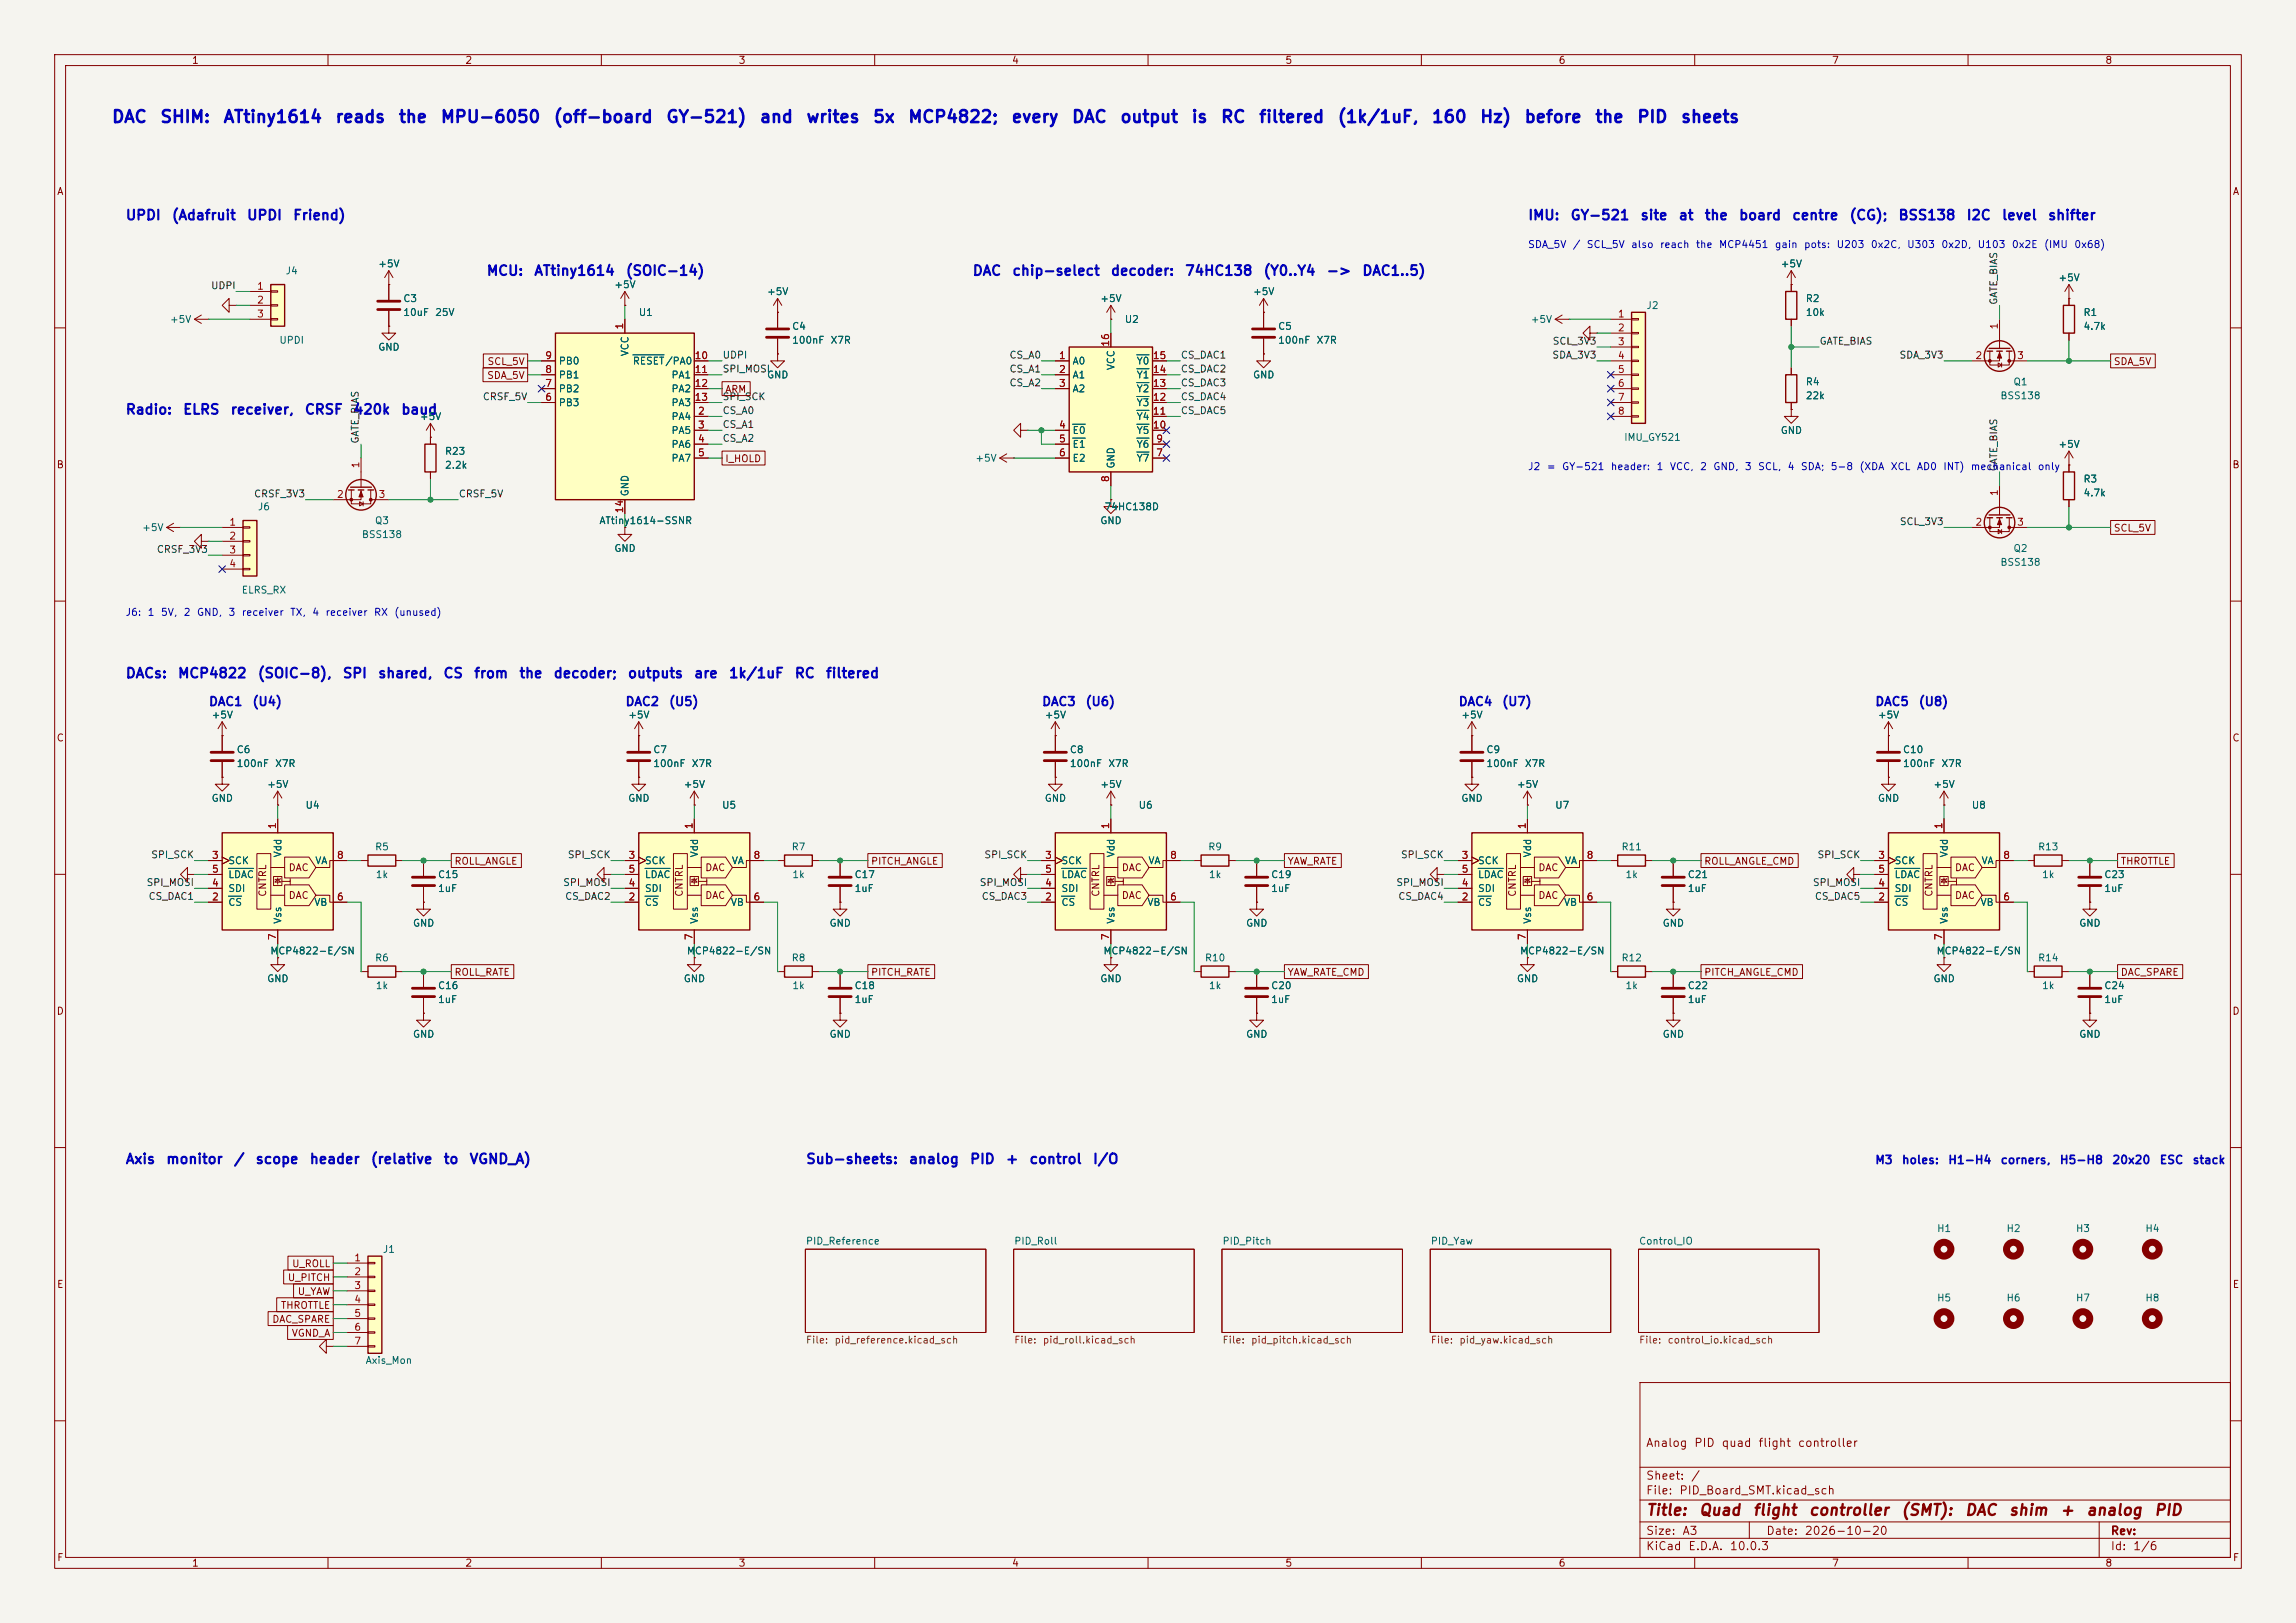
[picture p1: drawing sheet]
<svg xmlns="http://www.w3.org/2000/svg" width="420mm" height="297mm" viewBox="0 0 420 297" stroke-linecap="round" stroke-linejoin="round" font-family="sans-serif">
<defs><g id="words">
<g font-size="2.2" fill="#0000c2">
<text x="20.3" y="23">DAC</text>
<text x="29.2" y="23">SHIM:</text>
<text x="40.7" y="23">ATtiny1614</text>
<text x="61.2" y="23">reads</text>
<text x="72.8" y="23">the</text>
<text x="80.5" y="23">MPU-6050</text>
<text x="101.1" y="23">(off-board</text>
<text x="121.7" y="23">GY-521)</text>
<text x="138.8" y="23">and</text>
<text x="147.4" y="23">writes</text>
<text x="159.5" y="23">5x</text>
<text x="166" y="23">MCP4822;</text>
<text x="184.9" y="23">every</text>
<text x="195.9" y="23">DAC</text>
<text x="204.8" y="23">output</text>
<text x="217.8" y="23">is</text>
<text x="223.2" y="23">RC</text>
<text x="230.1" y="23">filtered</text>
<text x="244.5" y="23">(1k/1uF,</text>
<text x="261.8" y="23">160</text>
<text x="270.6" y="23">Hz)</text>
<text x="278.7" y="23">before</text>
<text x="291.6" y="23">the</text>
<text x="299.3" y="23">PID</text>
<text x="307.3" y="23">sheets</text>
</g>
<g font-size="2" fill="#840000">
<text x="301" y="277.8">Title:</text>
<text x="310.7" y="277.8">Quad</text>
<text x="320.5" y="277.8">flight</text>
<text x="330.7" y="277.8">controller</text>
<text x="347.6" y="277.8">(SMT):</text>
<text x="359.3" y="277.8">DAC</text>
<text x="367.3" y="277.8">shim</text>
<text x="376.7" y="277.8">+</text>
<text x="381.5" y="277.8">analog</text>
<text x="393.9" y="277.8">PID</text>
</g>
<g font-size="1.8" fill="#0000c2">
<text x="22.9" y="40.7">UPDI</text>
<text x="31.3" y="40.7">(Adafruit</text>
<text x="45" y="40.7">UPDI</text>
<text x="53.5" y="40.7">Friend)</text>
<text x="279.4" y="40.7">IMU:</text>
<text x="287.1" y="40.7">GY-521</text>
<text x="300" y="40.7">site</text>
<text x="306.9" y="40.7">at</text>
<text x="311.7" y="40.7">the</text>
<text x="318" y="40.7">board</text>
<text x="327.7" y="40.7">centre</text>
<text x="338.2" y="40.7">(CG);</text>
<text x="347.1" y="40.7">BSS138</text>
<text x="359.6" y="40.7">I2C</text>
<text x="366.1" y="40.7">level</text>
<text x="374.5" y="40.7">shifter</text>
<text x="88.9" y="50.9">MCU:</text>
<text x="97.6" y="50.9">ATtiny1614</text>
<text x="114.3" y="50.9">(SOIC-14)</text>
<text x="177.8" y="50.9">DAC</text>
<text x="185" y="50.9">chip-select</text>
<text x="203.1" y="50.9">decoder:</text>
<text x="216.6" y="50.9">74HC138</text>
<text x="231" y="50.9">(Y0..Y4</text>
<text x="242.5" y="50.9">-&gt;</text>
<text x="249.1" y="50.9">DAC1..5)</text>
<text x="22.9" y="76.3">Radio:</text>
<text x="33.4" y="76.3">ELRS</text>
<text x="42" y="76.3">receiver,</text>
<text x="55.6" y="76.3">CRSF</text>
<text x="64.6" y="76.3">420k</text>
<text x="73.3" y="76.3">baud</text>
<text x="22.9" y="124.5">DACs:</text>
<text x="32.4" y="124.5">MCP4822</text>
<text x="47" y="124.5">(SOIC-8),</text>
<text x="62.6" y="124.5">SPI</text>
<text x="69" y="124.5">shared,</text>
<text x="81" y="124.5">CS</text>
<text x="86.6" y="124.5">from</text>
<text x="94.8" y="124.5">the</text>
<text x="101.1" y="124.5">decoder;</text>
<text x="114.7" y="124.5">outputs</text>
<text x="126.8" y="124.5">are</text>
<text x="133.2" y="124.5">1k/1uF</text>
<text x="145.2" y="124.5">RC</text>
<text x="150.9" y="124.5">filtered</text>
<text x="22.9" y="213.4">Axis</text>
<text x="30.3" y="213.4">monitor</text>
<text x="42.6" y="213.4">/</text>
<text x="46.6" y="213.4">scope</text>
<text x="56.5" y="213.4">header</text>
<text x="67.7" y="213.4">(relative</text>
<text x="81" y="213.4">to</text>
<text x="85.8" y="213.4">VGND_A)</text>
<text x="147.3" y="213.4">Sub-sheets:</text>
<text x="166.1" y="213.4">analog</text>
<text x="177.3" y="213.4">PID</text>
<text x="183.9" y="213.4">+</text>
<text x="188.2" y="213.4">control</text>
<text x="199.8" y="213.4">I/O</text>
</g>
<g font-size="1.6" fill="#0000c2">
<text x="38.1" y="129.6">DAC1</text>
<text x="46.1" y="129.6">(U4)</text>
<text x="114.3" y="129.6">DAC2</text>
<text x="122.3" y="129.6">(U5)</text>
<text x="190.5" y="129.6">DAC3</text>
<text x="198.5" y="129.6">(U6)</text>
<text x="266.7" y="129.6">DAC4</text>
<text x="274.7" y="129.6">(U7)</text>
<text x="342.9" y="129.6">DAC5</text>
<text x="350.9" y="129.6">(U8)</text>
</g>
<g font-size="1.5" fill="#0000c2">
<text x="342.9" y="213.4">M3</text>
<text x="347.8" y="213.4">holes:</text>
<text x="356.2" y="213.4">H1-H4</text>
<text x="365.8" y="213.4">corners,</text>
<text x="376.7" y="213.4">H5-H8</text>
<text x="386.3" y="213.4">20x20</text>
<text x="394.9" y="213.4">ESC</text>
<text x="401" y="213.4">stack</text>
</g>
<g font-size="1.5" fill="#840000">
<text x="301" y="265.1">Analog</text>
<text x="309.8" y="265.1">PID</text>
<text x="314.8" y="265.1">quad</text>
<text x="321.5" y="265.1">flight</text>
<text x="328.8" y="265.1">controller</text>
<text x="301" y="273.8">File:</text>
<text x="301" y="271.1">Sheet:</text>
<text x="307.1" y="273.8">PID_Board_SMT.kicad_sch</text>
<text x="309.2" y="271.1">/</text>
<text x="301" y="281.2">Size:</text>
<text x="307.6" y="281.2">A3</text>
<text x="323" y="281.2">Date:</text>
<text x="330" y="281.2">2026-10-20</text>
<text x="386" y="281.2">Rev:</text>
<text x="301" y="284">KiCad</text>
<text x="308.7" y="284">E.D.A.</text>
<text x="316.3" y="284">10.0.3</text>
<text x="386" y="284">Id:</text>
<text x="390.1" y="284">1/6</text>
</g>
<g font-size="1.3" fill="#840000">
<text x="35" y="12">1</text>
<text x="85" y="12">2</text>
<text x="135" y="12">3</text>
<text x="185" y="12">4</text>
<text x="235" y="12">5</text>
<text x="285" y="12">6</text>
<text x="335" y="12">7</text>
<text x="385" y="12">8</text>
<text x="10.3" y="36">A</text>
<text x="408.3" y="36">A</text>
<text x="89" y="69.6">SDA_5V</text>
<text x="89.1" y="67.1">SCL_5V</text>
<text x="386.6" y="67.1">SDA_5V</text>
<text x="132.6" y="72.2">ARM</text>
<text x="10.3" y="86">B</text>
<text x="132.6" y="84.9">I_HOLD</text>
<text x="408.2" y="86">B</text>
<text x="386.6" y="97.6">SCL_5V</text>
<text x="10.3" y="136">C</text>
<text x="408.2" y="136">C</text>
<text x="52.7" y="159.7">DAC</text>
<text x="83" y="158.5">ROLL_ANGLE</text>
<text x="128.9" y="159.7">DAC</text>
<text x="159.2" y="158.5">PITCH_ANGLE</text>
<text x="205.1" y="159.7">DAC</text>
<text x="235.4" y="158.5">YAW_RATE</text>
<text x="281.3" y="159.7">DAC</text>
<text x="311.6" y="158.5">ROLL_ANGLE_CMD</text>
<text x="357.5" y="159.7">DAC</text>
<text x="387.8" y="158.5">THROTTLE</text>
<text x="49" y="164.2" transform="rotate(-90 49 164.2)">CNTRL</text>
<text x="52.7" y="164.8">DAC</text>
<text x="125.2" y="164.2" transform="rotate(-90 125.2 164.2)">CNTRL</text>
<text x="128.9" y="164.8">DAC</text>
<text x="201.4" y="164.2" transform="rotate(-90 201.4 164.2)">CNTRL</text>
<text x="205.1" y="164.8">DAC</text>
<text x="277.6" y="164.2" transform="rotate(-90 277.6 164.2)">CNTRL</text>
<text x="281.3" y="164.8">DAC</text>
<text x="353.8" y="164.2" transform="rotate(-90 353.8 164.2)">CNTRL</text>
<text x="357.5" y="164.8">DAC</text>
<text x="83" y="178.9">ROLL_RATE</text>
<text x="159.2" y="178.9">PITCH_RATE</text>
<text x="235.4" y="178.9">YAW_RATE_CMD</text>
<text x="311.6" y="178.9">PITCH_ANGLE_CMD</text>
<text x="387.8" y="178.9">DAC_SPARE</text>
<text x="10.3" y="186">D</text>
<text x="408.2" y="186">D</text>
<text x="53.3" y="232.2">U_ROLL</text>
<text x="10.3" y="236">E</text>
<text x="51.3" y="239.8">THROTTLE</text>
<text x="52.5" y="234.7">U_PITCH</text>
<text x="54.4" y="237.3">U_YAW</text>
<text x="408.3" y="236">E</text>
<text x="49.7" y="242.4">DAC_SPARE</text>
<text x="53.3" y="244.9">VGND_A</text>
<text x="10.3" y="286">F</text>
<text x="35" y="287">1</text>
<text x="85" y="287">2</text>
<text x="135" y="287">3</text>
<text x="185" y="287">4</text>
<text x="235" y="287">5</text>
<text x="285" y="287">6</text>
<text x="335" y="287">7</text>
<text x="385" y="287">8</text>
<text x="408.3" y="286">F</text>
</g>
<g font-size="1.3" fill="#0000c2">
<text x="279.4" y="45.7">SDA_5V</text>
<text x="287.6" y="45.7">/</text>
<text x="290.1" y="45.7">SCL_5V</text>
<text x="298.3" y="45.7">also</text>
<text x="303.5" y="45.7">reach</text>
<text x="310.1" y="45.7">the</text>
<text x="314.3" y="45.7">MCP4451</text>
<text x="324.5" y="45.7">gain</text>
<text x="329.9" y="45.7">pots:</text>
<text x="335.8" y="45.7">U203</text>
<text x="342.1" y="45.7">0x2C,</text>
<text x="348.7" y="45.7">U303</text>
<text x="355" y="45.7">0x2D,</text>
<text x="361.6" y="45.7">U103</text>
<text x="367.9" y="45.7">0x2E</text>
<text x="373.8" y="45.7">(IMU</text>
<text x="379.3" y="45.7">0x68)</text>
<text x="279.4" y="86.3">J2</text>
<text x="282.8" y="86.3">=</text>
<text x="285.6" y="86.3">GY-521</text>
<text x="294.5" y="86.3">header:</text>
<text x="302.9" y="86.3">1</text>
<text x="305.3" y="86.3">VCC,</text>
<text x="310.9" y="86.3">2</text>
<text x="313.3" y="86.3">GND,</text>
<text x="319" y="86.3">3</text>
<text x="321.5" y="86.3">SCL,</text>
<text x="326.9" y="86.3">4</text>
<text x="329.3" y="86.3">SDA;</text>
<text x="334.8" y="86.3">5-8</text>
<text x="340" y="86.3">(XDA</text>
<text x="345.7" y="86.3">XCL</text>
<text x="350.5" y="86.3">AD0</text>
<text x="355.4" y="86.3">INT)</text>
<text x="360.4" y="86.3">mechanical</text>
<text x="372.7" y="86.3">only</text>
<text x="22.9" y="113">J6:</text>
<text x="26.9" y="113">1</text>
<text x="29.3" y="113">5V,</text>
<text x="33.5" y="113">2</text>
<text x="35.9" y="113">GND,</text>
<text x="41.7" y="113">3</text>
<text x="44.1" y="113">receiver</text>
<text x="53" y="113">TX,</text>
<text x="57" y="113">4</text>
<text x="59.4" y="113">receiver</text>
<text x="68.3" y="113">RX</text>
<text x="72" y="113">(unused)</text>
</g>
<g font-size="1.3" fill="#0f0f0f">
<text x="38.5" y="53.2">UDPI</text>
<text x="365.6" y="55.9" transform="rotate(-90 365.6 55.9)">GATE_BIAS</text>
<text x="132.1" y="65.9">UDPI</text>
<text x="184.6" y="65.9">CS_A0</text>
<text x="215.9" y="65.9">CS_DAC1</text>
<text x="283.9" y="65.9">SDA_3V3</text>
<text x="283.9" y="63.4">SCL_3V3</text>
<text x="332.7" y="63.4">GATE_BIAS</text>
<text x="347.4" y="65.9">SDA_3V3</text>
<text x="132.1" y="68.5">SPI_MOSI</text>
<text x="184.6" y="68.5">CS_A1</text>
<text x="184.6" y="71">CS_A2</text>
<text x="215.9" y="68.5">CS_DAC2</text>
<text x="215.9" y="71">CS_DAC3</text>
<text x="88.2" y="73.5">CRSF_5V</text>
<text x="132.1" y="76.1">CS_A0</text>
<text x="132.1" y="73.5">SPI_SCK</text>
<text x="215.9" y="73.5">CS_DAC4</text>
<text x="215.9" y="76.1">CS_DAC5</text>
<text x="65.9" y="81.3" transform="rotate(-90 65.9 81.3)">GATE_BIAS</text>
<text x="132.1" y="78.6">CS_A1</text>
<text x="132.1" y="81.2">CS_A2</text>
<text x="365.6" y="86.4" transform="rotate(-90 365.6 86.4)">GATE_BIAS</text>
<text x="46.4" y="91.3">CRSF_3V3</text>
<text x="83.8" y="91.3">CRSF_5V</text>
<text x="28.6" y="101.5">CRSF_3V3</text>
<text x="347.4" y="96.4">SCL_3V3</text>
<text x="27.6" y="157.4">SPI_SCK</text>
<text x="103.8" y="157.4">SPI_SCK</text>
<text x="180" y="157.4">SPI_SCK</text>
<text x="256.2" y="157.4">SPI_SCK</text>
<text x="332.4" y="157.4">SPI_SCK</text>
<text x="26.7" y="162.4">SPI_MOSI</text>
<text x="27.1" y="165">CS_DAC1</text>
<text x="102.9" y="162.4">SPI_MOSI</text>
<text x="103.3" y="165">CS_DAC2</text>
<text x="179.1" y="162.4">SPI_MOSI</text>
<text x="179.5" y="165">CS_DAC3</text>
<text x="255.3" y="162.4">SPI_MOSI</text>
<text x="255.7" y="165">CS_DAC4</text>
<text x="331.5" y="162.4">SPI_MOSI</text>
<text x="331.9" y="165">CS_DAC5</text>
</g>
<g font-size="1.3" fill="#a90000">
<text x="46.9" y="53.3">1</text>
<text x="46.9" y="55.9">2</text>
<text x="46.9" y="58.4">3</text>
<text x="295.8" y="58.4">1</text>
<text x="114.3" y="60.4" transform="rotate(-90 114.3 60.4)">1</text>
<text x="203.2" y="63.5" transform="rotate(-90 203.2 63.5)">16</text>
<text x="295.8" y="60.9">2</text>
<text x="295.8" y="63.5">3</text>
<text x="365.7" y="60.4" transform="rotate(-90 365.7 60.4)">1</text>
<text x="99.6" y="71.1">7</text>
<text x="99.6" y="68.6">8</text>
<text x="99.6" y="66">9</text>
<text x="127" y="66">10</text>
<text x="127" y="68.6">11</text>
<text x="127" y="71.1">12</text>
<text x="193.6" y="66">1</text>
<text x="193.6" y="68.6">2</text>
<text x="193.6" y="71.1">3</text>
<text x="210.8" y="71.1">13</text>
<text x="210.8" y="68.6">14</text>
<text x="210.8" y="66">15</text>
<text x="295.8" y="66">4</text>
<text x="295.8" y="68.6">5</text>
<text x="295.8" y="71.1">6</text>
<text x="361.2" y="66">2</text>
<text x="368.9" y="66">3</text>
<text x="99.6" y="73.6">6</text>
<text x="127" y="73.6">13</text>
<text x="127.6" y="76.2">2</text>
<text x="210.8" y="76.2">11</text>
<text x="210.8" y="73.6">12</text>
<text x="295.8" y="73.6">7</text>
<text x="295.8" y="76.2">8</text>
<text x="127.6" y="78.7">3</text>
<text x="127.6" y="81.3">4</text>
<text x="127.6" y="83.8">5</text>
<text x="193.6" y="78.7">4</text>
<text x="193.6" y="81.3">5</text>
<text x="193.6" y="83.8">6</text>
<text x="210.8" y="78.7">10</text>
<text x="211.4" y="83.8">7</text>
<text x="211.4" y="81.3">9</text>
<text x="66" y="85.8" transform="rotate(-90 66 85.8)">1</text>
<text x="203.2" y="88.3" transform="rotate(-90 203.2 88.3)">8</text>
<text x="61.5" y="91.4">2</text>
<text x="69.1" y="91.4">3</text>
<text x="114.3" y="94" transform="rotate(-90 114.3 94)">14</text>
<text x="365.7" y="90.9" transform="rotate(-90 365.7 90.9)">1</text>
<text x="41.8" y="96.5">1</text>
<text x="41.8" y="99">2</text>
<text x="41.8" y="101.6">3</text>
<text x="361.2" y="96.5">2</text>
<text x="368.9" y="96.5">3</text>
<text x="41.8" y="104.1">4</text>
<text x="50.8" y="151.8" transform="rotate(-90 50.8 151.8)">1</text>
<text x="127" y="151.8" transform="rotate(-90 127 151.8)">1</text>
<text x="203.2" y="151.8" transform="rotate(-90 203.2 151.8)">1</text>
<text x="279.4" y="151.8" transform="rotate(-90 279.4 151.8)">1</text>
<text x="355.6" y="151.8" transform="rotate(-90 355.6 151.8)">1</text>
<text x="38.7" y="157.5">3</text>
<text x="38.7" y="160">5</text>
<text x="61.5" y="157.5">8</text>
<text x="114.9" y="157.5">3</text>
<text x="114.9" y="160">5</text>
<text x="137.7" y="157.5">8</text>
<text x="191.1" y="157.5">3</text>
<text x="191.1" y="160">5</text>
<text x="213.9" y="157.5">8</text>
<text x="267.3" y="157.5">3</text>
<text x="267.3" y="160">5</text>
<text x="290.1" y="157.5">8</text>
<text x="343.5" y="157.5">3</text>
<text x="343.5" y="160">5</text>
<text x="366.3" y="157.5">8</text>
<text x="38.7" y="165.1">2</text>
<text x="38.7" y="162.5">4</text>
<text x="61.5" y="165.1">6</text>
<text x="114.9" y="165.1">2</text>
<text x="114.9" y="162.5">4</text>
<text x="137.7" y="165.1">6</text>
<text x="191.1" y="165.1">2</text>
<text x="191.1" y="162.5">4</text>
<text x="213.9" y="165.1">6</text>
<text x="267.3" y="165.1">2</text>
<text x="267.3" y="162.5">4</text>
<text x="290.1" y="165.1">6</text>
<text x="343.5" y="165.1">2</text>
<text x="343.5" y="162.5">4</text>
<text x="366.3" y="165.1">6</text>
<text x="50.8" y="172.2" transform="rotate(-90 50.8 172.2)">7</text>
<text x="127" y="172.2" transform="rotate(-90 127 172.2)">7</text>
<text x="203.2" y="172.2" transform="rotate(-90 203.2 172.2)">7</text>
<text x="279.4" y="172.2" transform="rotate(-90 279.4 172.2)">7</text>
<text x="355.6" y="172.2" transform="rotate(-90 355.6 172.2)">7</text>
<text x="64.7" y="231.1">1</text>
<text x="64.7" y="233.7">2</text>
<text x="64.7" y="236.2">3</text>
<text x="64.7" y="238.7">4</text>
<text x="64.7" y="241.3">5</text>
<text x="64.7" y="243.8">6</text>
<text x="64.7" y="246.4">7</text>
</g>
<g font-size="1.3" fill="#006464">
<text x="52.1" y="50.5">J4</text>
<text x="69.1" y="49.2">+5V</text>
<text x="112.3" y="53">+5V</text>
<text x="325.6" y="49.2">+5V</text>
<text x="376.4" y="51.8">+5V</text>
<text x="31" y="59.4">+5V</text>
<text x="73.7" y="55.6">C3</text>
<text x="73.7" y="58.1">10uF</text>
<text x="79.5" y="58.1">25V</text>
<text x="116.7" y="58.1">U1</text>
<text x="140.2" y="54.3">+5V</text>
<text x="201.2" y="55.6">+5V</text>
<text x="205.6" y="59.4">U2</text>
<text x="229.1" y="54.3">+5V</text>
<text x="279.9" y="59.4">+5V</text>
<text x="301.1" y="56.9">J2</text>
<text x="330.2" y="55.6">R2</text>
<text x="330.2" y="58.1">10k</text>
<text x="381" y="58.1">R1</text>
<text x="51" y="63.2">UPDI</text>
<text x="69.1" y="64.5">GND</text>
<text x="115.3" y="65.3" transform="rotate(-90 115.3 65.3)">VCC</text>
<text x="144.8" y="60.7">C4</text>
<text x="144.8" y="63.2">100nF</text>
<text x="151.8" y="63.2">X7R</text>
<text x="233.7" y="60.7">C5</text>
<text x="233.7" y="63.2">100nF</text>
<text x="240.7" y="63.2">X7R</text>
<text x="381" y="60.7">4.7k</text>
<text x="102.1" y="69.6">PB1</text>
<text x="102.1" y="67">PB0</text>
<text x="115.6" y="67">RESET/PA0</text>
<text x="122.7" y="69.6">PA1</text>
<text x="140.2" y="69.6">GND</text>
<text x="196.1" y="67">A0</text>
<text x="196.1" y="69.6">A1</text>
<text x="204.2" y="67.8" transform="rotate(-90 204.2 67.8)">VCC</text>
<text x="207.8" y="69.6">Y1</text>
<text x="207.8" y="67">Y0</text>
<text x="229.1" y="69.6">GND</text>
<text x="330.2" y="70.8">R4</text>
<text x="368.2" y="70.8">Q1</text>
<text x="76.7" y="77.2">+5V</text>
<text x="102.1" y="74.6">PB3</text>
<text x="102.1" y="72.1">PB2</text>
<text x="122.7" y="77.2">PA4</text>
<text x="122.7" y="72.1">PA2</text>
<text x="122.7" y="74.6">PA3</text>
<text x="196.1" y="72.1">A2</text>
<text x="207.8" y="77.2">Y4</text>
<text x="207.8" y="74.6">Y3</text>
<text x="207.8" y="72.1">Y2</text>
<text x="330.2" y="73.4">22k</text>
<text x="365.8" y="73.4">BSS138</text>
<text x="81.3" y="83.5">R23</text>
<text x="122.7" y="79.7">PA5</text>
<text x="122.7" y="82.3">PA6</text>
<text x="196.1" y="79.7">E0</text>
<text x="196.1" y="82.3">E1</text>
<text x="207.8" y="82.3">Y6</text>
<text x="207.8" y="79.7">Y5</text>
<text x="297" y="81">IMU_GY521</text>
<text x="325.6" y="79.7">GND</text>
<text x="376.4" y="82.3">+5V</text>
<text x="81.3" y="86.1">2.2k</text>
<text x="122.7" y="84.8">PA7</text>
<text x="178.3" y="84.8">+5V</text>
<text x="196.1" y="84.8">E2</text>
<text x="204.2" y="85.9" transform="rotate(-90 204.2 85.9)">GND</text>
<text x="207.8" y="84.8">Y7</text>
<text x="381" y="88.6">R3</text>
<text x="47.1" y="93.7">J6</text>
<text x="115.3" y="90.9" transform="rotate(-90 115.3 90.9)">GND</text>
<text x="201.9" y="93.7">74HC138D</text>
<text x="381" y="91.1">4.7k</text>
<text x="25.9" y="97.5">+5V</text>
<text x="66.1" y="98.8">BSS138</text>
<text x="68.5" y="96.2">Q3</text>
<text x="109.5" y="96.2">ATtiny1614-SSNR</text>
<text x="112.3" y="101.3">GND</text>
<text x="201.2" y="96.2">GND</text>
<text x="368.2" y="101.3">Q2</text>
<text x="365.8" y="103.8">BSS138</text>
<text x="44.1" y="108.9">ELRS_RX</text>
<text x="38.6" y="131.8">+5V</text>
<text x="114.8" y="131.8">+5V</text>
<text x="191" y="131.8">+5V</text>
<text x="267.2" y="131.8">+5V</text>
<text x="343.4" y="131.8">+5V</text>
<text x="43.2" y="138.1">C6</text>
<text x="43.2" y="140.7">100nF</text>
<text x="50.2" y="140.7">X7R</text>
<text x="119.4" y="138.1">C7</text>
<text x="119.4" y="140.7">100nF</text>
<text x="126.4" y="140.7">X7R</text>
<text x="195.6" y="138.1">C8</text>
<text x="195.6" y="140.7">100nF</text>
<text x="202.6" y="140.7">X7R</text>
<text x="271.8" y="138.1">C9</text>
<text x="271.8" y="140.7">100nF</text>
<text x="278.8" y="140.7">X7R</text>
<text x="348" y="140.7">100nF</text>
<text x="348" y="138.1">C10</text>
<text x="355" y="140.7">X7R</text>
<text x="38.6" y="147">GND</text>
<text x="48.8" y="144.5">+5V</text>
<text x="55.8" y="148.3">U4</text>
<text x="114.8" y="147">GND</text>
<text x="125" y="144.5">+5V</text>
<text x="132" y="148.3">U5</text>
<text x="191" y="147">GND</text>
<text x="201.2" y="144.5">+5V</text>
<text x="208.2" y="148.3">U6</text>
<text x="267.2" y="147">GND</text>
<text x="277.4" y="144.5">+5V</text>
<text x="284.4" y="148.3">U7</text>
<text x="343.4" y="147">GND</text>
<text x="353.6" y="144.5">+5V</text>
<text x="360.6" y="148.3">U8</text>
<text x="68.5" y="155.9">R5</text>
<text x="144.7" y="155.9">R7</text>
<text x="220.9" y="155.9">R9</text>
<text x="296.5" y="155.9">R11</text>
<text x="372.7" y="155.9">R13</text>
<text x="41.7" y="158.5">SCK</text>
<text x="41.7" y="161">LDAC</text>
<text x="51.8" y="157" transform="rotate(-90 51.8 157)">Vdd</text>
<text x="57.6" y="158.5">VA</text>
<text x="68.6" y="161">1k</text>
<text x="80" y="161">C15</text>
<text x="117.9" y="158.5">SCK</text>
<text x="117.9" y="161">LDAC</text>
<text x="128" y="157" transform="rotate(-90 128 157)">Vdd</text>
<text x="133.8" y="158.5">VA</text>
<text x="144.8" y="161">1k</text>
<text x="156.2" y="161">C17</text>
<text x="194.1" y="158.5">SCK</text>
<text x="194.1" y="161">LDAC</text>
<text x="204.2" y="157" transform="rotate(-90 204.2 157)">Vdd</text>
<text x="210" y="158.5">VA</text>
<text x="221" y="161">1k</text>
<text x="232.4" y="161">C19</text>
<text x="270.3" y="158.5">SCK</text>
<text x="270.3" y="161">LDAC</text>
<text x="280.4" y="157" transform="rotate(-90 280.4 157)">Vdd</text>
<text x="286.2" y="158.5">VA</text>
<text x="297.2" y="161">1k</text>
<text x="308.6" y="161">C21</text>
<text x="346.5" y="158.5">SCK</text>
<text x="346.5" y="161">LDAC</text>
<text x="356.6" y="157" transform="rotate(-90 356.6 157)">Vdd</text>
<text x="362.4" y="158.5">VA</text>
<text x="373.4" y="161">1k</text>
<text x="384.8" y="161">C23</text>
<text x="41.7" y="166.1">CS</text>
<text x="41.7" y="163.5">SDI</text>
<text x="57.4" y="166.1">VB</text>
<text x="80" y="163.5">1uF</text>
<text x="117.9" y="166.1">CS</text>
<text x="117.9" y="163.5">SDI</text>
<text x="133.6" y="166.1">VB</text>
<text x="156.2" y="163.5">1uF</text>
<text x="194.1" y="166.1">CS</text>
<text x="194.1" y="163.5">SDI</text>
<text x="209.8" y="166.1">VB</text>
<text x="232.4" y="163.5">1uF</text>
<text x="270.3" y="166.1">CS</text>
<text x="270.3" y="163.5">SDI</text>
<text x="286" y="166.1">VB</text>
<text x="308.6" y="163.5">1uF</text>
<text x="346.5" y="166.1">CS</text>
<text x="346.5" y="163.5">SDI</text>
<text x="362.2" y="166.1">VB</text>
<text x="384.8" y="163.5">1uF</text>
<text x="51.8" y="169.2" transform="rotate(-90 51.8 169.2)">Vss</text>
<text x="75.4" y="169.9">GND</text>
<text x="128" y="169.2" transform="rotate(-90 128 169.2)">Vss</text>
<text x="151.6" y="169.9">GND</text>
<text x="204.2" y="169.2" transform="rotate(-90 204.2 169.2)">Vss</text>
<text x="227.8" y="169.9">GND</text>
<text x="280.4" y="169.2" transform="rotate(-90 280.4 169.2)">Vss</text>
<text x="304" y="169.9">GND</text>
<text x="356.6" y="169.2" transform="rotate(-90 356.6 169.2)">Vss</text>
<text x="380.2" y="169.9">GND</text>
<text x="49.3" y="175">MCP4822-E/SN</text>
<text x="68.5" y="176.2">R6</text>
<text x="125.5" y="175">MCP4822-E/SN</text>
<text x="144.7" y="176.2">R8</text>
<text x="201.7" y="175">MCP4822-E/SN</text>
<text x="220.3" y="176.2">R10</text>
<text x="277.9" y="175">MCP4822-E/SN</text>
<text x="296.5" y="176.2">R12</text>
<text x="354.1" y="175">MCP4822-E/SN</text>
<text x="372.7" y="176.2">R14</text>
<text x="48.8" y="180">GND</text>
<text x="68.6" y="181.3">1k</text>
<text x="80" y="183.9">1uF</text>
<text x="80" y="181.3">C16</text>
<text x="125" y="180">GND</text>
<text x="144.8" y="181.3">1k</text>
<text x="156.2" y="183.9">1uF</text>
<text x="156.2" y="181.3">C18</text>
<text x="201.2" y="180">GND</text>
<text x="221" y="181.3">1k</text>
<text x="232.4" y="183.9">1uF</text>
<text x="232.4" y="181.3">C20</text>
<text x="277.4" y="180">GND</text>
<text x="297.2" y="181.3">1k</text>
<text x="308.6" y="183.9">1uF</text>
<text x="308.6" y="181.3">C22</text>
<text x="353.6" y="180">GND</text>
<text x="373.4" y="181.3">1k</text>
<text x="384.8" y="183.9">1uF</text>
<text x="384.8" y="181.3">C24</text>
<text x="75.4" y="190.2">GND</text>
<text x="151.6" y="190.2">GND</text>
<text x="227.8" y="190.2">GND</text>
<text x="304" y="190.2">GND</text>
<text x="380.2" y="190.2">GND</text>
<text x="354.2" y="225.8">H1</text>
<text x="366.9" y="225.8">H2</text>
<text x="379.6" y="225.8">H3</text>
<text x="392.3" y="225.8">H4</text>
<text x="69.9" y="229.6">J1</text>
<text x="147.3" y="228.1">PID_Reference</text>
<text x="185.4" y="228.1">PID_Roll</text>
<text x="223.5" y="228.1">PID_Pitch</text>
<text x="261.6" y="228.1">PID_Yaw</text>
<text x="299.7" y="228.1">Control_IO</text>
<text x="354.2" y="238.5">H5</text>
<text x="366.9" y="238.5">H6</text>
<text x="379.6" y="238.5">H7</text>
<text x="392.3" y="238.5">H8</text>
<text x="66.8" y="249.9">Axis_Mon</text>
</g>
<g font-size="1.3" fill="#725600">
<text x="147.3" y="246.2">File:</text>
<text x="152.5" y="246.2">pid_reference.kicad_sch</text>
<text x="185.4" y="246.2">File:</text>
<text x="190.6" y="246.2">pid_roll.kicad_sch</text>
<text x="223.5" y="246.2">File:</text>
<text x="228.7" y="246.2">pid_pitch.kicad_sch</text>
<text x="261.6" y="246.2">File:</text>
<text x="266.8" y="246.2">pid_yaw.kicad_sch</text>
<text x="299.7" y="246.2">File:</text>
<text x="304.9" y="246.2">control_io.kicad_sch</text>
</g>
</g></defs>
<path d="M0 0h420v297h-420z" fill="#f5f4ef" stroke="#f5f4ef" stroke-width=".18"/>
<g fill="none" stroke="#840000" stroke-width=".18">
<path d="M10 10h400v277h-400zM12 12h396v273h-396zM60 10v2M110 10v2M160 10v2M210 10v2M260 10v2M310 10v2M360 10v2M10 60h2M408 60h2M364 94.7v2.6h3.5v-2.6"/>
<path d="M365.5 96.9l.6 .4-.6 .4zM365.8 94.7v1.8h-5.1M365.8 88.9v5.3M366.1 96.9v.8M367.5 96.5h3.3M10 110h2M408 110h2M10 160h2M294.6 157.5h1.3M301 157.5h1.3M408 160h2M306.1 165.1v1.3h1.2l-1.2 1.2-1.3-1.2h1.3"/>
<path d="M306.1 165.1h.1M10 210h2M408 210h2M147.3 228.6h33v15.2h-33zM185.4 228.6h33v15.2h-33zM223.5 228.6h33v15.2h-33zM261.6 228.6h33v15.2h-33zM299.7 228.6h33v15.2h-33zM300 253h108v32h-108zM10 260h2M300 278.5h108M300 274.5h108"/>
<path d="M300 268.5h108M320 278.5v3M384 278.5v6.5M408 260h2M60 285v2M110 285v2M160 285v2M210 285v2M260 285v2M300 281.5h108M310 285v2M360 285v2"/>
</g>
<circle cx="368.3" cy="228.6" r="1.27" fill="none" stroke="#840000" stroke-width="1.3"/>
<g fill="none" stroke="#840000" stroke-width=".25">
<path d="M363.5 94.7h1M363.9 94.2h3.8M365.3 94.7h1M367 94.7h1M295.9 156.5h5.1v2h-5.1z"/>
<circle cx="365.8" cy="95.6" r="2.79"/>
</g>
<g fill="#840000" stroke="#840000" stroke-width=".18">
<path d="M365.8 95l.3 1h-.7z"/>
<circle cx="367.5" cy="96.5" r=".25"/>
<circle cx="364" cy="96.5" r=".25"/>
</g>
<path d="M345.4 152.4h20.4v17.8h-20.4z" fill="#ffffc2"/>
<g fill="none" stroke="#840000" stroke-width=".18">
<path d="M378.5 85.1h.1M378.5 82.6v3.8M378.5 91.4v1.3M378.5 82.6l-.8 1.2M378.5 82.6l.7 1.2M342.9 157.5h2.5M345.4 156.8l1.3 .7-1.3 .6M351.8 156.2h2.5v10.2h-2.5zM354.3 158.8h2.6M355.6 149.9v2.5M356.9 156.8h4.4l1.3 2-1.3 1.9h-4.4zM368.3 157.5h-3.2v1.3h-2.5"/>
<path d="M342.9 165.1h2.5M342.9 162.6h2.5M342.9 160h2.5M354.3 163.8h2.6M354.8 160.4h1.6v1.7h-1.6zM355.6 160.9l.5 .5h-1zM355.6 175.3v1.2h1.3l-1.3 1.3-1.3-1.3h1.3M355.6 175.3h.1M355.6 160.7v1.1M355.6 170.2v2.5M356.1 160.8l-.1 .1h-.8l-.1 .1M356.9 161.9h4.4l1.3 1.9-1.3 1.9h-4.4z"/>
<path d="M357.9 160.8v.5h-1.5M357.9 161.2v.7M362.6 163.8h2.5v1.3h3.2"/>
</g>
<path d="M377.4 86.4h2.1v5h-2.1zM345.4 152.4h20.4v17.8h-20.4z" fill="none" stroke="#840000" stroke-width=".25"/>
<path d="M346.6 158.9h4.6M346.6 164h2.4" fill="none" stroke="#006464" stroke-width=".18"/>
<path d="M269.2 152.4h20.4v17.8h-20.4z" fill="#ffffc2"/>
<g fill="none" stroke="#840000" stroke-width=".18">
<path d="M345.4 134.6h.1M345.4 132.1v5.3M345.4 139.4v2.8M345.4 132.1l-.7 1.3M345.4 132.1l.8 1.3M266.7 157.5h2.5M269.2 156.8l1.3 .7-1.3 .6M275.6 156.2h2.5v10.2h-2.5zM278.1 158.8h2.6M279.4 149.9v2.5M280.7 156.8h4.4l1.3 2-1.3 1.9h-4.4zM292.1 157.5h-3.2v1.3h-2.5"/>
<path d="M345.4 142.2v1.3h1.3l-1.3 1.3-1.2-1.3h1.2M345.4 142.2h.1M355.6 147.3h.1M355.6 144.8l-.8 1.3M355.6 144.8l.8 1.3M355.6 144.8v2.5M266.7 165.1h2.5M266.7 162.6h2.5M266.7 160h2.5M278.1 163.8h2.6M278.6 160.4h1.6v1.7h-1.6zM279.4 160.9l.5 .5h-1z"/>
<path d="M279.4 160.7v1.1M279.4 170.2v2.5M279.9 160.8l-.1 .1h-.8l-.1 .1M280.7 161.9h4.4l1.3 1.9-1.3 1.9h-4.4zM281.7 160.8v.5h-1.5M281.7 161.2v.7M286.4 163.8h2.5v1.3h3.2"/>
</g>
<path d="M269.2 152.4h20.4v17.8h-20.4z" fill="none" stroke="#840000" stroke-width=".25"/>
<path d="M270.4 158.9h4.6M270.4 164h2.4" fill="none" stroke="#006464" stroke-width=".18"/>
<path d="M343.4 137.7h4.1M343.4 139.2h4.1" fill="none" stroke="#840000" stroke-width=".51"/>
<path d="M44.4 95.3h2.6v10.1h-2.6z" fill="#ffffc2"/>
<path d="M377.4 55.9h2.1v5.1h-2.1zM44.4 95.3h2.6v10.1h-2.6zM372.1 156.5h5.1v2h-5.1zM372.1 176.8h5.1v2h-5.1z" fill="none" stroke="#840000" stroke-width=".25"/>
<g fill="none" stroke="#840000" stroke-width=".18">
<path d="M378.5 54.6v1.3M142.2 64.8v1.2h1.3l-1.3 1.3-1.2-1.3h1.2M142.2 64.8h.1M378.5 61v1.2M36.8 99.1v-1.3l-1.2 1.3 1.2 1.2v-1.2h1.3M38.1 99.1h.1M40.6 96.5h3.8M40.6 99.1h3.8M44.4 96.4h1.3v.2h-1.3zM44.4 98.9h1.3v.3h-1.3zM40.6 101.6h3.8M40.6 104.1h3.8"/>
<path d="M44.4 101.5h1.3v.2h-1.3zM44.4 104h1.3v.3h-1.3zM193 134.6h.1M193 132.1l-.7 1.3M193 132.1l.8 1.3M193 132.1v5.3M193 139.4v2.8M269.2 134.6h.1M269.2 132.1l-.7 1.3M269.2 132.1l.8 1.3M269.2 132.1v2.5M193 142.2v1.3h1.3l-1.3 1.3-1.2-1.3h1.2"/>
<path d="M193 142.2h.1M203.2 147.3h.1M203.2 144.8l-.8 1.3M203.2 144.8l.8 1.3M203.2 144.8v2.5M370.8 157.5h1.3M377.2 157.5h1.3M382.3 157.5v2.8M370.8 177.8h1.3M377.2 177.8h1.3M382.3 165.1v1.3h1.2l-1.2 1.2-1.3-1.2h1.3M382.3 165.1h.1"/>
<path d="M382.3 162.3v2.8M382.3 177.8v2.8M382.3 185.4v1.3h1.2l-1.2 1.3-1.3-1.3h1.3M382.3 185.4h.1M382.3 182.6v2.8"/>
</g>
<path d="M191 137.7h4.1M191 139.2h4.1M380.2 160.5h4.1M380.2 162.1h4.1M380.2 180.8h4.1M380.2 182.4h4.1" fill="none" stroke="#840000" stroke-width=".51"/>
<g fill="none" stroke="#840000" stroke-width="1.3">
<circle cx="355.6" cy="228.6" r="1.27"/>
<circle cx="381" cy="228.6" r="1.27"/>
<circle cx="393.7" cy="228.6" r="1.27"/>
</g>
<path d="M101.6 61h25.4v30.4h-25.4z" fill="#ffffc2"/>
<path d="M101.6 61h25.4v30.4h-25.4z" fill="none" stroke="#840000" stroke-width=".25"/>
<g fill="none" stroke="#840000" stroke-width=".18">
<path d="M114.3 55.9h.1M114.3 53.3v2.6M114.3 58.4v2.6M114.3 53.3l-.8 1.3M114.3 53.3l.8 1.3M231.1 57.2h.1M231.1 54.6l-.7 1.3M231.1 54.6l.8 1.3M231.1 54.6v5.3M99.1 73.7h2.5M99.1 71.1h2.5M99.1 68.6h2.5"/>
<path d="M99.1 66h2.5M127 76.2h2.5M127 78.7h2.5M127 73.7h2.5M127 71.1h2.5M127 68.6h2.5M127 66h2.5M231.1 64.8v1.2h1.3l-1.3 1.3-1.2-1.3h1.2M231.1 64.8h.1M231.1 62v2.8M30.5 96.5l1.2 .8M30.5 96.5h2.5"/>
<path d="M31.7 95.8l-1.2 .7M33 96.5h.1M114.3 96.5v1.3h1.3l-1.3 1.3-1.3-1.3h1.3M114.3 96.5h.1M114.3 91.4v2.6M127 81.3h2.5M127 83.8h2.5M40.6 134.6h.1M40.6 132.1l-.7 1.3M40.6 132.1l.8 1.3M40.6 132.1v5.3M40.6 139.4v2.8"/>
<path d="M116.8 134.6h.1M116.8 132.1l-.7 1.3M116.8 132.1l.8 1.3M116.8 132.1v5.3M116.8 139.4v2.8"/>
</g>
<path d="M115.8 64.9h5.7" fill="none" stroke="#006464" stroke-width=".18"/>
<path d="M229.1 60.2h4.1M229.1 61.7h4.1M38.6 137.7h4.1M38.6 139.2h4.1M114.8 137.7h4.1M114.8 139.2h4.1" fill="none" stroke="#840000" stroke-width=".51"/>
<path d="M67.3 229.9h2.5v17.7h-2.5z" fill="#ffffc2"/>
<g fill="none" stroke="#840000" stroke-width=".25">
<path d="M63.8 89.7h1M64.1 89.2h3.8M65.5 89.7h1M67.3 89.7h1M77.7 81.3h2.1v5.1h-2.1zM67.3 229.9h2.5v17.7h-2.5z"/>
<circle cx="66" cy="90.6" r="2.79"/>
</g>
<g fill="none" stroke="#840000" stroke-width=".18">
<path d="M186.7 78.7v-1.2l-1.3 1.2 1.3 1.3v-1.3h1.3M188 78.7h.1M64.3 89.7v2.5h3.5v-2.5M65.8 91.8l.6 .4-.6 .4zM66 89.7v1.7h-5M66 83.8v5.4M66.4 91.8v.8M67.8 91.4h3.3M78.7 80v1.3M78.7 86.4v1.2M203.2 91.4v1.3h1.3l-1.3 1.3-1.3-1.3h1.3M203.2 91.4h.1"/>
<path d="M269.2 142.2v1.3h1.3l-1.3 1.3-1.2-1.3h1.2M269.2 142.2h.1M306.1 157.5v2.8M186.7 160v-1.2l-1.3 1.2 1.3 1.3v-1.3h1.3M188 160h.1M306.1 162.3v2.8M63.5 231.1h3.8M63.5 233.7h3.8M63.5 236.2h3.8M63.5 238.8h3.8M67.3 231h1.3v.3h-1.3zM67.3 233.6h1.3v.2h-1.3z"/>
<path d="M67.3 236.1h1.3v.2h-1.3zM67.3 238.6h1.3v.3h-1.3zM63.5 241.3h3.8M63.5 243.8h3.8M63.5 246.4h3.8M67.3 241.2h1.3v.2h-1.3zM67.3 243.7h1.3v.3h-1.3zM67.3 246.3h1.3v.2h-1.3z"/>
</g>
<g fill="#840000" stroke="#840000" stroke-width=".18">
<path d="M66 89.9l.4 1h-.7z"/>
<circle cx="67.8" cy="91.4" r=".25"/>
<circle cx="64.3" cy="91.4" r=".25"/>
</g>
<path d="M304 160.5h4.1M304 162.1h4.1" fill="none" stroke="#840000" stroke-width=".51"/>
<path d="M40.6 152.4h20.4v17.8h-20.4z" fill="#ffffc2"/>
<g fill="none" stroke="#840000" stroke-width=".18">
<path d="M38.1 157.5h2.5M40.6 156.8l1.3 .7-1.3 .6M47 156.2h2.5v10.2h-2.5zM49.5 158.8h2.6M50.8 149.9v2.5M52.1 156.8h4.4l1.3 2-1.3 1.9h-4.4zM63.5 157.5h-3.2v1.3h-2.5M279.4 147.3h.1M279.4 144.8l-.8 1.3M279.4 144.8l.8 1.3M279.4 144.8v2.5M38.1 165.1h2.5"/>
<path d="M38.1 162.6h2.5M38.1 160h2.5M49.5 163.8h2.6M50 160.4h1.6v1.7h-1.6zM50.8 160.9l.5 .5h-1zM50.8 175.3v1.2h1.3l-1.3 1.3-1.3-1.3h1.3M50.8 175.3h.1M50.8 160.7v1.1M50.8 170.2v2.5M51.3 160.8l-.1 .1h-.8l-.1 .1M52.1 161.9h4.4l1.3 1.9-1.3 1.9h-4.4zM53.1 160.8v.5h-1.5"/>
<path d="M53.1 161.2v.7M57.8 163.8h2.5v1.3h3.2"/>
</g>
<path d="M40.6 152.4h20.4v17.8h-20.4z" fill="none" stroke="#840000" stroke-width=".25"/>
<path d="M41.8 158.9h4.6M41.8 164h2.4" fill="none" stroke="#006464" stroke-width=".18"/>
<path d="M195.6 63.5h15.2v22.9h-15.2z" fill="#ffffc2"/>
<path d="M195.6 63.5h15.2v22.9h-15.2z" fill="none" stroke="#840000" stroke-width=".25"/>
<g fill="none" stroke="#840000" stroke-width=".18">
<path d="M71.1 52.1v2.8M71.1 56.9v2.8M193 66h2.6M193 68.6h2.6M193 71.1h2.6M193 78.7h2.6M203.2 61v2.5M210.8 66h2.6M210.8 68.6h2.6M210.8 71.1h2.6M210.8 78.7h2.6M210.8 76.2h2.6"/>
<path d="M210.8 73.7h2.6M193 81.3h2.6M193 83.8h2.6M203.2 86.4v2.5M210.8 81.3h2.6M210.8 83.8h2.6M34.3 160v-1.2l-1.3 1.2 1.3 1.3v-1.3h1.3M35.6 160h.1M203.2 175.3v1.2h1.3l-1.3 1.3-1.3-1.3h1.3M203.2 175.3h.1M339.1 160v-1.2l-1.3 1.2 1.3 1.3v-1.3h1.3M340.4 160h.1"/>
</g>
<path d="M196.2 77.6h2.3M207.9 77.6h2.3M207.9 75.1h2.3M207.9 72.6h2.3M207.9 70h2.3M207.9 67.5h2.3M207.9 64.9h2.3M196.2 80.2h2.3M207.9 80.2h2.3M207.9 82.7h2.3" fill="none" stroke="#006464" stroke-width=".18"/>
<path d="M69.1 55.1h4.1M69.1 56.6h4.1" fill="none" stroke="#840000" stroke-width=".51"/>
<path d="M49.5 52.1h2.6v7.6h-2.6z" fill="#ffffc2"/>
<path d="M49.5 52.1h2.6v7.6h-2.6z" fill="none" stroke="#840000" stroke-width=".25"/>
<path d="M45.7 53.3h3.8M45.7 55.9h3.8M45.7 58.4h3.8M49.5 53.2h1.3v.3h-1.3zM49.5 55.8h1.3v.2h-1.3zM49.5 58.3h1.3v.2h-1.3z" fill="none" stroke="#840000" stroke-width=".18"/>
<path d="M193 152.4h20.4v17.8h-20.4z" fill="#ffffc2"/>
<g fill="none" stroke="#840000" stroke-width=".18">
<path d="M203.2 58.4h.1M203.2 55.9v2.5M203.2 55.9l-.8 1.3M203.2 55.9l.8 1.3M284.5 58.4l1.2 .8M284.5 58.4h2.5M285.7 57.7l-1.2 .7M287 58.4h.1M327.7 52.1h.1M327.7 49.5v3.8M327.7 58.4v1.3M327.7 49.5l-.8 1.3"/>
<path d="M327.7 49.5l.7 1.3M378.5 54.6h.1M378.5 52.1l-.8 1.2M378.5 52.1l.7 1.2M378.5 52.1v2.5M78.7 77.5l-.7 1.2M78.7 77.5l.8 1.2M78.7 77.5v2.5M290.8 61v-1.3l-1.2 1.3 1.2 1.2v-1.2h1.3M292.1 61h.1M327.7 74.9v1.3h1.2l-1.2 1.3-1.3-1.3h1.3M327.7 74.9h.1"/>
<path d="M78.7 80h.1M269.2 134.6v2.8M269.2 139.4v2.8M40.6 142.2v1.3h1.3l-1.3 1.3-1.2-1.3h1.2M40.6 142.2h.1M50.8 147.3h.1M50.8 144.8l-.8 1.3M50.8 144.8l.8 1.3M50.8 144.8v2.5M66 157.5h1.3M72.4 157.5h1.3M77.5 157.5v2.8"/>
<path d="M190.5 157.5h2.5M193 156.8l1.3 .7-1.3 .6M199.4 156.2h2.5v10.2h-2.5zM201.9 158.8h2.6M203.2 149.9v2.5M204.5 156.8h4.4l1.3 2-1.3 1.9h-4.4zM215.9 157.5h-3.2v1.3h-2.5M218.4 157.5h1.3M224.8 157.5h1.3M229.9 157.5v2.8M66 177.8h1.3M72.4 177.8h1.3"/>
<path d="M77.5 165.1v1.3h1.2l-1.2 1.2-1.3-1.2h1.3M77.5 165.1h.1M77.5 162.3v2.8M77.5 177.8v2.8M190.5 165.1h2.5M190.5 162.6h2.5M190.5 160h2.5M201.9 163.8h2.6M202.4 160.4h1.6v1.7h-1.6zM203.2 160.9l.5 .5h-1zM203.2 160.7v1.1M203.2 170.2v2.5"/>
<path d="M203.7 160.8l-.1 .1h-.8l-.1 .1M204.5 161.9h4.4l1.3 1.9-1.3 1.9h-4.4zM205.5 160.8v.5h-1.5M205.5 161.2v.7M210.2 163.8h2.5v1.3h3.2M218.4 177.8h1.3M224.8 177.8h1.3M229.9 165.1v1.3h1.2l-1.2 1.2-1.3-1.2h1.3M229.9 165.1h.1M229.9 162.3v2.8M229.9 177.8v2.8M262.9 160v-1.2l-1.3 1.2 1.3 1.3v-1.3h1.3"/>
<path d="M264.2 160h.1M306.1 177.8v2.8M77.5 185.4v1.3h1.2l-1.2 1.3-1.3-1.3h1.3M77.5 185.4h.1M77.5 182.6v2.8M229.9 185.4v1.3h1.2l-1.2 1.3-1.3-1.3h1.3M229.9 185.4h.1M229.9 182.6v2.8M306.1 185.4v1.3h1.2l-1.2 1.3-1.3-1.3h1.3M306.1 185.4h.1M306.1 182.6v2.8M59.7 246.4v-1.3l-1.3 1.3 1.3 1.2v-1.2h1.3"/>
<path d="M61 246.4h.1"/>
</g>
<path d="M326.6 53.3h2.1v5.1h-2.1zM67.3 156.5h5.1v2h-5.1zM193 152.4h20.4v17.8h-20.4zM219.7 156.5h5.1v2h-5.1zM67.3 176.8h5.1v2h-5.1zM219.7 176.8h5.1v2h-5.1z" fill="none" stroke="#840000" stroke-width=".25"/>
<path d="M194.2 158.9h4.6M194.2 164h2.4" fill="none" stroke="#006464" stroke-width=".18"/>
<path d="M267.2 137.7h4.1M267.2 139.2h4.1M75.4 160.5h4.1M75.4 162.1h4.1M227.8 160.5h4.1M227.8 162.1h4.1M75.4 180.8h4.1M75.4 182.4h4.1M227.8 180.8h4.1M227.8 182.4h4.1M304 180.8h4.1M304 182.4h4.1" fill="none" stroke="#840000" stroke-width=".51"/>
<g fill="none" stroke="#840000" stroke-width="1.3">
<circle cx="368.3" cy="241.3" r="1.27"/>
<circle cx="381" cy="241.3" r="1.27"/>
<circle cx="393.7" cy="241.3" r="1.27"/>
</g>
<path d="M298.4 57.2h2.6v20.3h-2.6z" fill="#ffffc2"/>
<g fill="none" stroke="#840000" stroke-width=".25">
<path d="M298.4 57.2h2.6v20.3h-2.6zM326.6 68.6h2.1v5.1h-2.1zM363.5 64.3h1M363.9 63.8h3.8M365.3 64.3h1M367 64.3h1M295.9 176.8h5.1v2h-5.1z"/>
<circle cx="365.8" cy="65.2" r="2.79"/>
</g>
<g fill="none" stroke="#840000" stroke-width=".18">
<path d="M71.1 52.1h.1M71.1 49.5l-.7 1.3M71.1 49.5l.8 1.3M71.1 49.5v2.6M142.2 57.2h.1M142.2 54.6v5.3M142.2 54.6l-.7 1.3M142.2 54.6l.8 1.3M294.6 58.4h3.8M298.4 58.3h1.3v.2h-1.3zM365.8 58.4v5.4M142.2 62v2.8"/>
<path d="M294.6 61h3.8M294.6 63.5h3.8M294.6 66h3.8M294.6 68.6h3.8M294.6 71.1h3.8M294.6 73.7h3.8M294.6 76.2h3.8M298.4 60.8h1.3v.3h-1.3zM298.4 63.4h1.3v.2h-1.3zM298.4 65.9h1.3v.3h-1.3zM298.4 68.5h1.3v.2h-1.3zM298.4 71h1.3v.2h-1.3z"/>
<path d="M298.4 73.5h1.3v.3h-1.3zM298.4 76.1h1.3v.2h-1.3zM327.7 67.3v1.3M327.7 73.7v1.2M364 64.3v2.5h3.5v-2.5M365.5 66.4l.6 .4-.6 .4zM365.8 64.3v1.7h-5.1M366.1 66.4v.8M367.5 66h3.3M182.9 83.8l1.2 .8M182.9 83.8h2.5M184.1 83.1l-1.2 .7"/>
<path d="M185.4 83.8h.1M279.4 175.3v1.2h1.3l-1.3 1.3-1.3-1.3h1.3M279.4 175.3h.1M294.6 177.8h1.3M301 177.8h1.3"/>
</g>
<g fill="#840000" stroke="#840000" stroke-width=".18">
<path d="M365.8 64.5l.3 1h-.7z"/>
<circle cx="367.5" cy="66" r=".25"/>
<circle cx="364" cy="66" r=".25"/>
</g>
<circle cx="355.6" cy="241.3" r="1.27" fill="none" stroke="#840000" stroke-width="1.3"/>
<path d="M140.2 60.2h4.1M140.2 61.7h4.1" fill="none" stroke="#840000" stroke-width=".51"/>
<path d="M116.8 152.4h20.4v17.8h-20.4z" fill="#ffffc2"/>
<g fill="none" stroke="#840000" stroke-width=".18">
<path d="M35.6 58.4l1.2 .8M35.6 58.4h2.5M36.8 57.7l-1.2 .7M38.1 58.4h.1M41.9 55.9v-1.3l-1.3 1.3 1.3 1.3v-1.3h1.3M43.2 55.9h.1M71.1 59.7v1.3h1.3l-1.3 1.2-1.3-1.2h1.3M71.1 59.7h.1M71.1 52.1h.1M71.1 52.1v2.8M71.1 56.9v2.8M114.3 55.9h.1"/>
<path d="M114.3 58.4v2.6M142.2 57.2h.1M142.2 57.2v2.7M203.2 58.4h.1M231.1 57.2h.1M231.1 57.2v2.7M327.7 52.1h.1M327.7 52.1v1.2M327.7 58.4v1.3M378.5 54.6h.1M378.5 54.6v1.3M88.4 67.3h8.1v2.6h-8.1z"/>
<path d="M88.4 64.8h8.1v2.5h-8.1zM99.1 66h2.5M99.1 68.6h2.5M99.1 71.1h2.5M99.1 73.7h2.5M127 66h2.5M127 68.6h2.5M127 71.1h2.5M127 78.7h2.5M127 76.2h2.5M127 73.7h2.5M132.1 69.8h5.1v2.6h-5.1z"/>
<path d="M142.2 64.8h.1M142.2 62v2.8M193 66h2.6M193 68.6h2.6M193 71.1h2.6M193 78.7h2.6M203.2 61v2.5M210.8 66h2.6M210.8 68.6h2.6M210.8 71.1h2.6M210.8 78.7h2.6M210.8 76.2h2.6"/>
<path d="M210.8 73.7h2.6M231.1 64.8h.1M231.1 62v2.8M327.7 74.9h.1M327.7 67.3v1.3M327.7 73.7v1.2M378.5 61v1.2M386.1 64.8h8.1v2.5h-8.1zM78.7 80h.1M78.7 80v1.3M78.7 86.4v1.2M114.3 96.5h.1"/>
<path d="M114.3 91.4v2.6M127 81.3h2.5M127 83.8h2.5M132.1 82.5h7.8v2.6h-7.8zM193 81.3h2.6M193 83.8h2.6M203.2 91.4h.1M203.2 86.4v2.5M210.8 81.3h2.6M210.8 83.8h2.6M378.5 85.1h.1M378.5 85.1v1.3"/>
<path d="M378.5 91.4v1.3M386.1 95.2h8.1v2.6h-8.1zM40.6 134.6h.1M40.6 134.6v2.8M40.6 139.4v2.8M116.8 134.6h.1M116.8 134.6v2.8M116.8 139.4v2.8M193 134.6h.1M193 134.6v2.8M193 139.4v2.8M269.2 134.6h.1"/>
<path d="M269.2 134.6v2.8M269.2 139.4v2.8M345.4 134.6h.1M345.4 134.6v2.8M345.4 139.4v2.8M38.1 157.5h2.5M40.6 156.8l1.3 .7-1.3 .6M40.6 142.2h.1M50.8 147.3h.1M50.8 149.9v2.5M61 157.5h2.5M77.5 157.5v2.8"/>
<path d="M82.5 156.2h12.9v2.6h-12.9zM114.3 157.5h2.5M116.8 156.8l1.3 .7-1.3 .6M116.8 142.2v1.3h1.3l-1.3 1.3-1.2-1.3h1.2M116.8 142.2h.1M123.2 156.2h2.5v10.2h-2.5zM125.7 158.8h2.6M127 147.3h.1M127 144.8v2.5M127 149.9v2.5M127 144.8l-.8 1.3M127 144.8l.8 1.3"/>
<path d="M128.3 156.8h4.4l1.3 2-1.3 1.9h-4.4zM139.7 157.5h-3.2v1.3h-2.5M142.2 157.5h1.3M148.6 157.5h1.3M153.7 157.5v2.8M158.7 156.2h13.7v2.6h-13.7zM190.5 157.5h2.5M193 142.2h.1M193 156.8l1.3 .7-1.3 .6M203.2 147.3h.1M203.2 149.9v2.5M213.4 157.5h2.5"/>
<path d="M229.9 157.5v2.8M234.9 156.2h10.5v2.6h-10.5zM266.7 157.5h2.5M269.2 142.2h.1M269.2 156.8l1.3 .7-1.3 .6M279.4 147.3h.1M279.4 149.9v2.5M289.6 157.5h2.5M306.1 157.5v2.8M311.1 156.2h17.8v2.6h-17.8zM342.9 157.5h2.5M345.4 156.8l1.3 .7-1.3 .6"/>
<path d="M345.4 142.2h.1M355.6 147.3h.1M355.6 149.9v2.5M365.8 157.5h2.5M382.3 157.5v2.8M387.3 156.2h10.4v2.6h-10.4zM38.1 165.1h2.5M38.1 162.6h2.5M38.1 160h2.5M50.8 175.3h.1M50.8 170.2v2.5M61 165.1h2.5"/>
<path d="M77.5 165.1h.1M77.5 162.3v2.8M77.5 177.8v2.8M82.5 176.5h11.5v2.6h-11.5zM110.5 160v-1.2l-1.3 1.2 1.3 1.3v-1.3h1.3M111.8 160h.1M114.3 165.1h2.5M114.3 162.6h2.5M114.3 160h2.5M125.7 163.8h2.6M126.2 160.4h1.6v1.7h-1.6zM127 160.9l.5 .5h-1z"/>
<path d="M127 175.3v1.2h1.3l-1.3 1.3-1.3-1.3h1.3M127 175.3h.1M127 160.7v1.1M127 170.2v2.5M127.5 160.8l-.1 .1h-.8l-.1 .1M128.3 161.9h4.4l1.3 1.9-1.3 1.9h-4.4zM129.3 160.8v.5h-1.5M129.3 161.2v.7M134 163.8h2.5v1.3h3.2M142.2 177.8h1.3M148.6 177.8h1.3M153.7 165.1v1.3h1.2l-1.2 1.2-1.3-1.2h1.3"/>
<path d="M153.7 165.1h.1M153.7 162.3v2.8M153.7 177.8v2.8M158.7 176.5h12.3v2.6h-12.3zM190.5 165.1h2.5M190.5 162.6h2.5M190.5 160h2.5M203.2 175.3h.1M203.2 170.2v2.5M213.4 165.1h2.5M229.9 165.1h.1M229.9 162.3v2.8"/>
<path d="M229.9 177.8v2.8M234.9 176.5h15.4v2.6h-15.4zM266.7 165.1h2.5M266.7 162.6h2.5M266.7 160h2.5M279.4 175.3h.1M279.4 170.2v2.5M289.6 165.1h2.5M306.1 165.1h.1M306.1 162.3v2.8M306.1 177.8v2.8M311.1 176.5h18.6v2.6h-18.6z"/>
<path d="M342.9 165.1h2.5M342.9 162.6h2.5M342.9 160h2.5M355.6 175.3h.1M355.6 170.2v2.5M365.8 165.1h2.5M382.3 165.1h.1M382.3 162.3v2.8M382.3 177.8v2.8M387.3 176.5h12v2.6h-12zM77.5 185.4h.1M77.5 182.6v2.8"/>
<path d="M153.7 185.4v1.3h1.2l-1.2 1.3-1.3-1.3h1.3M153.7 185.4h.1M153.7 182.6v2.8M229.9 185.4h.1M229.9 182.6v2.8M306.1 185.4h.1M306.1 182.6v2.8M382.3 185.4h.1M382.3 182.6v2.8M50.6 237.5h10.4v2.5h-10.4zM51.9 232.4h9.1v2.6h-9.1zM52.7 229.9h8.3v2.5h-8.3z"/>
<path d="M53.7 234.9h7.3v2.6h-7.3zM49 240h12v2.6h-12zM52.6 242.6h8.4v2.5h-8.4z"/>
</g>
<path d="M116.8 152.4h20.4v17.8h-20.4zM143.5 156.5h5.1v2h-5.1zM143.5 176.8h5.1v2h-5.1z" fill="none" stroke="#840000" stroke-width=".25"/>
<g fill="none" stroke="#006464" stroke-width=".18">
<path d="M115.8 64.9h5.7M196.2 77.6h2.3M207.9 77.6h2.3M207.9 75.1h2.3M207.9 72.6h2.3M207.9 70h2.3M207.9 67.5h2.3M207.9 64.9h2.3M196.2 80.2h2.3M207.9 80.2h2.3M207.9 82.7h2.3M41.8 158.9h4.6"/>
<path d="M118 158.9h4.6M194.2 158.9h4.6M270.4 158.9h4.6M346.6 158.9h4.6M41.8 164h2.4M118 164h2.4M194.2 164h2.4M270.4 164h2.4M346.6 164h2.4"/>
</g>
<path d="M151.6 160.5h4.1M151.6 162.1h4.1M151.6 180.8h4.1M151.6 182.4h4.1" fill="none" stroke="#840000" stroke-width=".51"/>
<g fill="none" stroke="#009600" stroke-width=".18">
<path d="M38.1 58.4h7.6M43.2 53.3h2.5M43.2 55.9h2.5M114.3 55.9v2.5M203.2 58.4v2.6M287 58.4h7.6M327.7 59.7v7.6M365.8 55.9v2.5M96.5 68.6h2.6M96.5 73.7h2.6M96.5 66h2.6M129.5 76.2h2.6"/>
<path d="M129.5 78.7h2.6M129.5 68.6h2.6M129.5 71.1h2.6M129.5 73.7h2.6M129.5 66h2.6M188 78.7h5M190.5 78.7v2.6h2.5M190.5 68.6h2.5M190.5 71.1h2.5M190.5 66h2.5M213.4 76.2h2.5M213.4 68.6h2.5"/>
<path d="M213.4 71.1h2.5M213.4 73.7h2.5M213.4 66h2.5M292.1 66h2.5M292.1 61h2.5M292.1 63.5h2.5M327.7 63.5h5M355.6 66h5.1M370.8 66h15.3M378.5 62.2v3.8M33 96.5h7.6M38.1 99.1h2.5"/>
<path d="M55.9 91.4h5.1M66 81.3v2.5M71.1 91.4h12.7M78.7 87.6v3.8M114.3 94v2.5M129.5 81.3h2.6M129.5 83.8h2.6M185.4 83.8h7.6M203.2 88.9v2.5M355.6 96.5h5.1M365.8 86.4v2.5M370.8 96.5h15.3"/>
<path d="M378.5 92.7v3.8M38.1 101.6h2.5M35.6 157.5h2.5M50.8 147.3v2.6M63.5 157.5h2.5M73.7 157.5h8.8M111.8 157.5h2.5M127 147.3v2.6M139.7 157.5h2.5M149.9 157.5h8.8M188 157.5h2.5M203.2 147.3v2.6"/>
<path d="M215.9 157.5h2.5M226.1 157.5h8.8M264.2 157.5h2.5M279.4 147.3v2.6M292.1 157.5h2.5M302.3 157.5h8.8M340.4 157.5h2.5M355.6 147.3v2.6M368.3 157.5h2.5M378.5 157.5h8.8M35.6 165.1h2.5M35.6 160h2.5"/>
<path d="M35.6 162.6h2.5M50.8 172.7v2.6M63.5 165.1h2.5v12.7M66 177.8h.1M73.7 177.8h8.8M111.8 165.1h2.5M111.8 160h2.5M111.8 162.6h2.5M127 172.7v2.6M139.7 165.1h2.5v12.7M142.2 177.8h.1M149.9 177.8h8.8"/>
<path d="M188 165.1h2.5M188 160h2.5M188 162.6h2.5M203.2 172.7v2.6M215.9 165.1h2.5v12.7M218.4 177.8h.1M226.1 177.8h8.8M264.2 165.1h2.5M264.2 160h2.5M264.2 162.6h2.5M279.4 172.7v2.6M292.1 165.1h2.5v12.7"/>
<path d="M294.6 177.8h.1M302.3 177.8h8.8M340.4 165.1h2.5M340.4 160h2.5M340.4 162.6h2.5M355.6 172.7v2.6M368.3 165.1h2.5v12.7M370.8 177.8h.1M378.5 177.8h8.8M61 233.7h2.5M61 231.1h2.5M61 236.2h2.5"/>
<path d="M61 238.8h2.5M61 246.4h2.5M61 241.3h2.5M61 243.8h2.5"/>
</g>
<g fill="none" stroke="#000084" stroke-width=".18">
<path d="M98.5 70.5l1.2 1.2M99.7 70.5l-1.2 1.2M212.8 78.1l1.2 1.2M214 78.1l-1.2 1.2M294 70.5l1.2 1.2M294 68l1.2 1.2M294 75.6l1.2 1.2M294 73.1l1.2 1.2M295.2 70.5l-1.2 1.2M295.2 68l-1.2 1.2M295.2 75.6l-1.2 1.2M295.2 73.1l-1.2 1.2"/>
<path d="M212.8 80.7l1.2 1.2M212.8 83.2l1.2 1.2M214 80.7l-1.2 1.2M214 83.2l-1.2 1.2M40 103.5l1.2 1.2M41.2 103.5l-1.2 1.2"/>
</g>
<g fill="#009600" stroke="#009600" stroke-width=".18">
<circle cx="382.3" cy="177.8" r=".46"/>
<circle cx="382.3" cy="157.5" r=".46"/>
<circle cx="190.5" cy="78.7" r=".46"/>
<circle cx="327.7" cy="63.5" r=".46"/>
<circle cx="378.5" cy="66" r=".46"/>
<circle cx="378.5" cy="96.5" r=".46"/>
<circle cx="229.9" cy="157.5" r=".46"/>
<circle cx="306.1" cy="177.8" r=".46"/>
<circle cx="306.1" cy="157.5" r=".46"/>
<circle cx="229.9" cy="177.8" r=".46"/>
<circle cx="77.5" cy="157.5" r=".46"/>
<circle cx="153.7" cy="157.5" r=".46"/>
<circle cx="153.7" cy="177.8" r=".46"/>
<circle cx="78.7" cy="91.4" r=".46"/>
<circle cx="77.5" cy="177.8" r=".46"/>
</g>
<use href="#words"/>
</svg>
